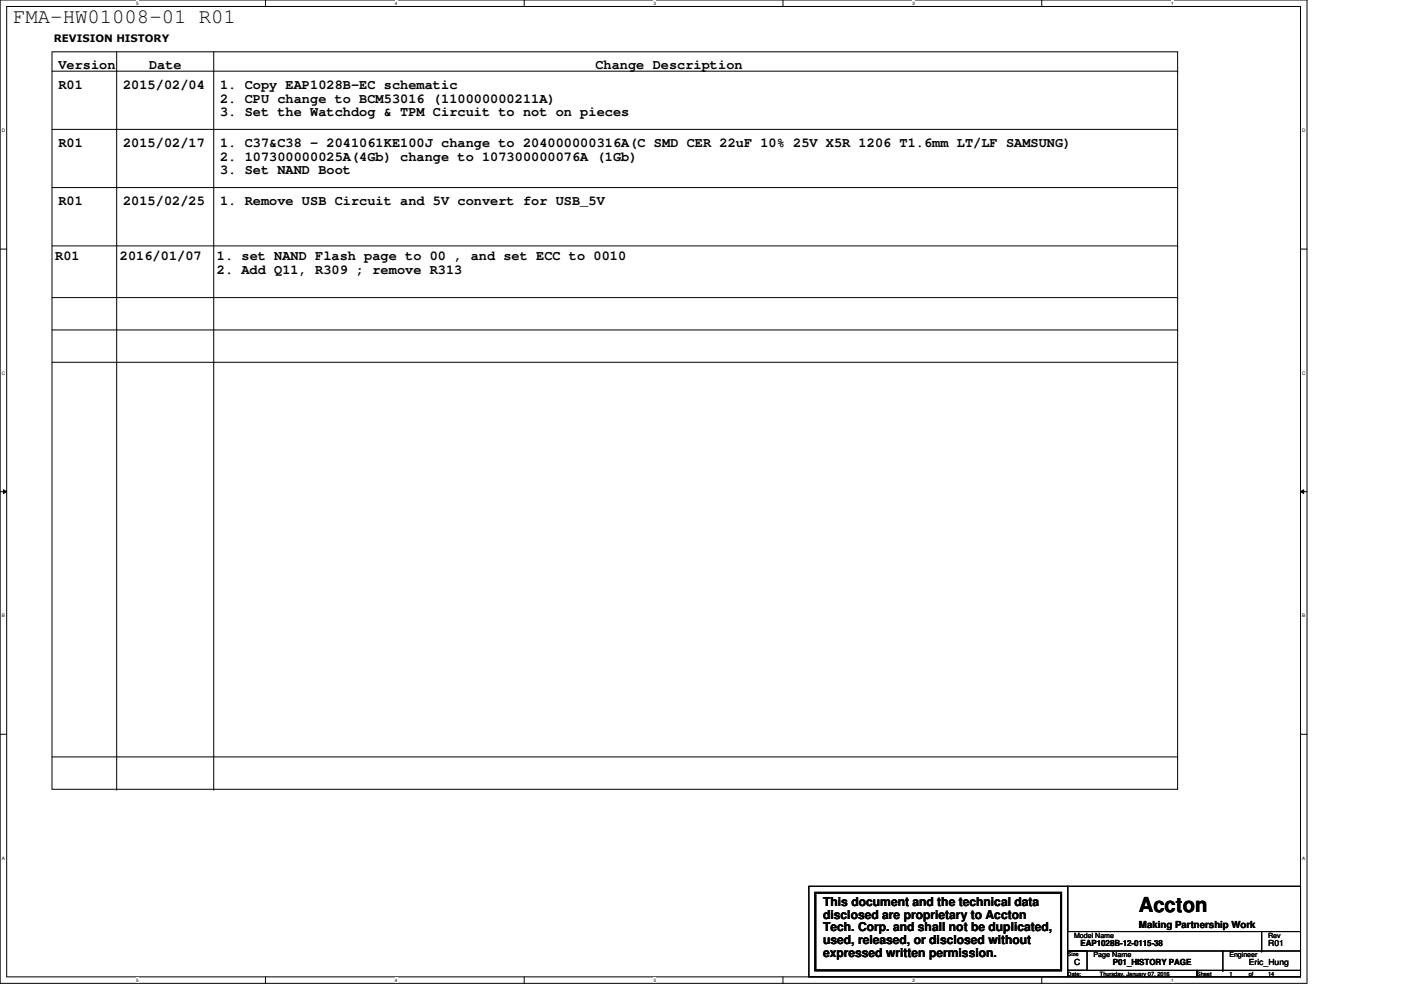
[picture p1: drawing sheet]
<svg xmlns="http://www.w3.org/2000/svg" width="297mm" height="210mm" viewBox="0 0 297 210" stroke-linecap="round" stroke-linejoin="round" font-family="sans-serif">
<defs><g id="words">
<g font-size="4.4">
<text x="2.8" y="4.9">FMA-HW01008-01 R01</text>
<text x="241.4" y="193.4">Accton</text>
</g>
<g font-size="2.9">
<text x="12.4" y="14.7">Version</text>
<text x="31.6" y="14.7">Date</text>
<text x="126.2" y="14.7">Change Description</text>
<text x="12.4" y="18.9">R01</text>
<text x="26.1" y="18.9">2015/02/04</text>
<text x="46.7" y="21.7">2. CPU change to BCM53016 (110000000211A)</text>
<text x="46.7" y="18.9">1. Copy EAP1028B-EC schematic</text>
<text x="46.7" y="24.6">3. Set the Watchdog &amp; TPM Circuit to not on pieces</text>
<text x="12.4" y="31.2">R01</text>
<text x="26.1" y="31.2">2015/02/17</text>
<text x="46.7" y="34.1">2. 107300000025A(4Gb) change to 107300000076A (1Gb)</text>
<text x="46.7" y="31.2">1. C37&amp;C38 - 2041061KE100J change to 204000000316A(C SMD CER 22uF 10% 25V X5R 1206 T1.6mm LT/LF SAMSUNG)</text>
<text x="46.7" y="37">3. Set NAND Boot</text>
<text x="12.4" y="43.5">R01</text>
<text x="26.1" y="43.5">2015/02/25</text>
<text x="46.7" y="43.5">1. Remove USB Circuit and 5V convert for USB_5V</text>
<text x="11.7" y="55.2">R01</text>
<text x="25.4" y="55.2">2016/01/07</text>
<text x="46" y="58.1">2. Add Q11, R309 ; remove R313</text>
<text x="46" y="55.2">1. set NAND Flash page to 00 , and set ECC to 0010</text>
</g>
<g font-size="2.6">
<text x="174.5" y="192.1">This document and the technical data</text>
<text x="174.5" y="194.8">disclosed are proprietary to Accton</text>
<text x="174.5" y="197.5">Tech. Corp. and shall not be duplicated,</text>
<text x="174.5" y="200.2">used, released, or disclosed without</text>
<text x="174.5" y="202.9">expressed written permission.</text>
</g>
<text font-size="2.2" x="11.4" y="8.9">REVISION HISTORY</text>
<text font-size="2.1" x="241.4" y="196.7">Making Partnership Work</text>
<g font-size="1.8">
<text x="229.1" y="200.5">EAP1028B-12-0115-38</text>
<text x="268.9" y="200.5">R01</text>
<text x="227.7" y="204.6">C</text>
<text x="236" y="204.7">P01_HISTORY PAGE</text>
<text x="264.8" y="204.6">Eric_Hung</text>
</g>
<g font-size="1.5">
<text x="227.7" y="198.9">Model Name</text>
<text x="231.8" y="203">Page Name</text>
<text x="260.6" y="203">Engineer</text>
<text x="268.9" y="198.9">Rev</text>
</g>
<g font-size="1.2">
<text x="226.4" y="202.8">Size</text>
<text x="226.4" y="206.9">Date:</text>
<text x="233.2" y="206.9">Thursday, January 07, 2016</text>
<text x="253.8" y="206.9">Sheet</text>
<text x="260.6" y="206.9">1</text>
<text x="264.8" y="206.9">of</text>
<text x="268.9" y="206.9">14</text>
</g>
<g font-size="1">
<text x="28.8" y="1">5</text>
<text x="83.7" y="1">4</text>
<text x="138.6" y="1">3</text>
<text x="193.4" y="1">2</text>
<text x="248.3" y="1">1</text>
<text x=".4" y="28">D</text>
<text x="276.1" y="28">D</text>
<text x=".4" y="79.4">C</text>
<text x="276.1" y="79.4">C</text>
<text x=".4" y="130.9">B</text>
<text x="276.1" y="130.9">B</text>
<text x=".4" y="182.3">A</text>
<text x="276.1" y="182.3">A</text>
<text x="28.8" y="208.2">5</text>
<text x="83.7" y="208.2">4</text>
<text x="138.6" y="208.2">3</text>
<text x="193.4" y="208.2">2</text>
<text x="248.3" y="208.2">1</text>
</g>
</g></defs>
<path d="M0 0h277.1v208.5h-277.1zM1.4 1.4h274.3v205.7h-274.3z" fill="none" stroke="#000" stroke-width=".21"/>
<g fill="#fff">
<path d="M28.8 .1h.6v1.1h-.6z"/>
<path d="M28.8 207.3h.6v1.1h-.6z"/>
</g>
<path d="M56.3 0v1.4M56.3 207.1v1.4" fill="none" stroke="#000" stroke-width=".21"/>
<g fill="#fff">
<path d="M83.7 .1h.6v1.1h-.6z"/>
<path d="M83.7 207.3h.6v1.1h-.6z"/>
</g>
<path d="M111.1 0v1.4M111.1 207.1v1.4" fill="none" stroke="#000" stroke-width=".21"/>
<g fill="#fff">
<path d="M138.6 .1h.5v1.1h-.5z"/>
<path d="M138.6 207.3h.5v1.1h-.5z"/>
</g>
<path d="M166 0v1.4M166 207.1v1.4" fill="none" stroke="#000" stroke-width=".21"/>
<g fill="#fff">
<path d="M193.4 .1h.6v1.1h-.6z"/>
<path d="M193.4 207.3h.6v1.1h-.6z"/>
</g>
<path d="M220.9 0v1.4M220.9 207.1v1.4" fill="none" stroke="#000" stroke-width=".21"/>
<g fill="#fff">
<path d="M248.3 .1h.6v1.1h-.6z"/>
<path d="M248.3 207.3h.6v1.1h-.6z"/>
<path d="M.4 27.1h.7v1.1h-.7z"/>
<path d="M276.1 27.1h.7v1.1h-.7z"/>
<path d="M.4 78.5h.7v1.1h-.7z"/>
<path d="M276.1 78.5h.7v1.1h-.7z"/>
</g>
<path d="M0 52.8h1.4M275.7 52.8h1.4" fill="none" stroke="#000" stroke-width=".21"/>
<g fill="#fff">
<path d="M.4 130h.7v1.1h-.7z"/>
<path d="M276.1 130h.7v1.1h-.7z"/>
</g>
<path d="M0 104.2h1.4M.7 103.8l.7 .4-.7 .4zM275.7 104.2l.7-.4v.8zM275.7 104.2h1.4" fill="none" stroke="#000" stroke-width=".21"/>
<path d="M.7 103.8l.7 .4-.7 .4zM275.7 104.2l.7-.4v.8z" fill="#000"/>
<g fill="#fff">
<path d="M.4 181.4h.7v1.1h-.7z"/>
<path d="M276.1 181.4h.7v1.1h-.7z"/>
</g>
<g fill="none" stroke="#000" stroke-width=".21">
<path d="M11 11h238.7v156.3h-238.7zM11 15.1h238.7M24.7 11v156.3M45.3 11v156.3M249.7 15.1h.1M11 27.4h238.7M11 39.8h238.7M249.7 27.4h.1M249.7 39.8h.1M11 52.1h238.7M249.7 52.1h.1M11 63.1h238.7"/>
<path d="M11 70h238.7M11 76.8h238.7M249.7 63.1h.1M249.7 70h.1M249.7 76.8h.1M0 155.7h1.4M275.7 155.7h1.4M11 160.5h238.7M24.7 167.3h.1M45.3 167.3h.1M249.7 160.5h.1M171.5 187.9h54.9v19.2h-54.9z"/>
<path d="M226.4 187.9v9.6zM226.4 187.9h49.3v9.6h-49.3zM226.4 197.5h49.3v4.1h-49.3zM267.5 197.5v4.1M226.4 205.7h27.4v1.4h-27.4zM226.4 201.6h4.1v4.1h-4.1zM253.8 205.7h21.9v1.4h-21.9zM259.3 205.7h.1M259.3 201.6v4.1M267.5 201.6h.1M275.7 205.7h.1M275.7 201.6v4.1"/>
</g>
<path d="M172.9 189.3h52.1v16.4h-52.1z" fill="none" stroke="#000" stroke-width=".4"/>
<use href="#words"/>
</svg>
